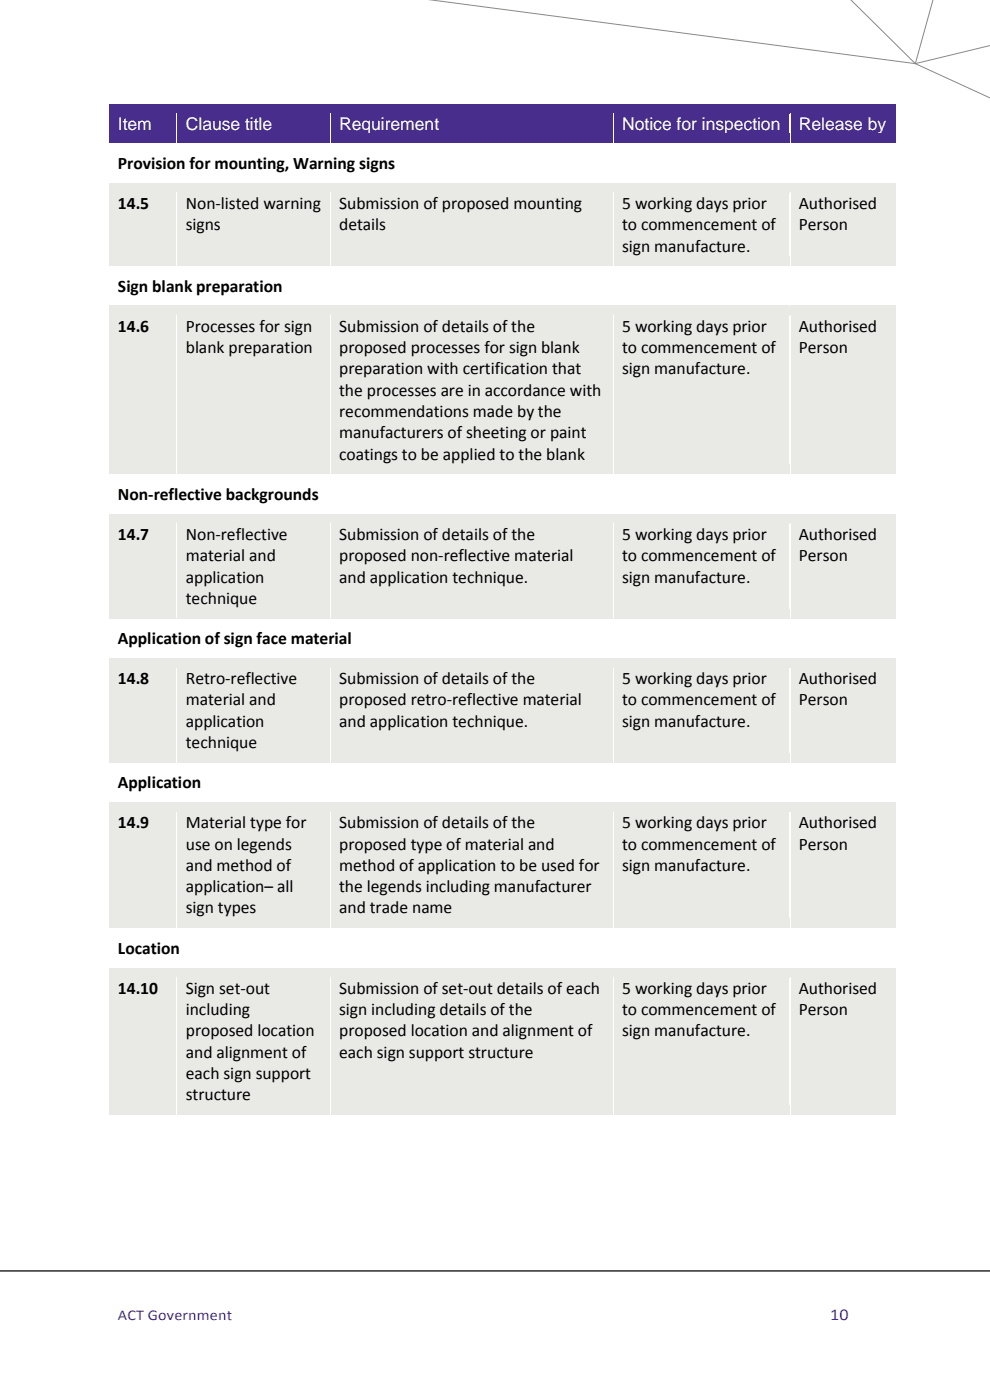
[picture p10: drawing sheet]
<svg xmlns="http://www.w3.org/2000/svg" width="210mm" height="297mm" viewBox="0 0 210 297" stroke-linecap="round" stroke-linejoin="round" font-family="sans-serif">
<defs><g id="words">
<g font-size="3.7" fill="#fff">
<text x="25" y="27.5">Item</text>
<text x="39.4" y="27.5">Clause title</text>
<text x="71.9" y="27.5">Requirement</text>
<text x="132" y="27.5">Notice for inspection</text>
<text x="169.5" y="27.5">Release by</text>
</g>
<g font-size="3.7">
<text x="25" y="35.8">Provision for mounting, Warning signs</text>
<text x="25" y="44.3">14.5</text>
<text x="39.4" y="44.3">Non-listed warning</text>
<text x="71.9" y="44.3">Submission of proposed mounting</text>
<text x="132" y="44.3">5 working days prior</text>
<text x="169.5" y="44.3">Authorised</text>
<text x="39.4" y="48.9">signs</text>
<text x="71.9" y="48.9">details</text>
<text x="132" y="48.9">to commencement of</text>
<text x="132" y="53.4">sign manufacture.</text>
<text x="169.5" y="48.9">Person</text>
<text x="25" y="61.9">Sign blank preparation</text>
<text x="25" y="70.4">14.6</text>
<text x="39.4" y="70.4">Processes for sign</text>
<text x="71.9" y="70.4">Submission of details of the</text>
<text x="132" y="70.4">5 working days prior</text>
<text x="169.5" y="70.4">Authorised</text>
<text x="39.4" y="74.9">blank preparation</text>
<text x="71.9" y="74.9">proposed processes for sign blank</text>
<text x="132" y="74.9">to commencement of</text>
<text x="169.5" y="74.9">Person</text>
<text x="71.9" y="79.4">preparation with certification that</text>
<text x="71.9" y="84">the processes are in accordance with</text>
<text x="132" y="79.4">sign manufacture.</text>
<text x="71.9" y="88.5">recommendations made by the</text>
<text x="71.9" y="93">manufacturers of sheeting or paint</text>
<text x="71.9" y="97.5">coatings to be applied to the blank</text>
<text x="25" y="106">Non-reflective backgrounds</text>
<text x="25" y="114.5">14.7</text>
<text x="39.4" y="114.5">Non-reflective</text>
<text x="39.4" y="119.1">material and</text>
<text x="71.9" y="114.5">Submission of details of the</text>
<text x="71.9" y="119.1">proposed non-reflective material</text>
<text x="132" y="114.5">5 working days prior</text>
<text x="132" y="119.1">to commencement of</text>
<text x="169.5" y="114.5">Authorised</text>
<text x="169.5" y="119.1">Person</text>
<text x="39.4" y="123.6">application</text>
<text x="71.9" y="123.6">and application technique.</text>
<text x="132" y="123.6">sign manufacture.</text>
<text x="39.4" y="128.1">technique</text>
<text x="25" y="136.6">Application of sign face material</text>
<text x="25" y="145.1">14.8</text>
<text x="39.4" y="145.1">Retro-reflective</text>
<text x="39.4" y="149.7">material and</text>
<text x="71.9" y="145.1">Submission of details of the</text>
<text x="71.9" y="149.7">proposed retro-reflective material</text>
<text x="132" y="145.1">5 working days prior</text>
<text x="132" y="149.7">to commencement of</text>
<text x="169.5" y="145.1">Authorised</text>
<text x="169.5" y="149.7">Person</text>
<text x="39.4" y="154.2">application</text>
<text x="71.9" y="154.2">and application technique.</text>
<text x="132" y="154.2">sign manufacture.</text>
<text x="39.4" y="158.7">technique</text>
<text x="25" y="167.2">Application</text>
<text x="25" y="175.7">14.9</text>
<text x="39.4" y="175.7">Material type for</text>
<text x="71.9" y="175.7">Submission of details of the</text>
<text x="132" y="175.7">5 working days prior</text>
<text x="169.5" y="175.7">Authorised</text>
<text x="39.4" y="180.2">use on legends</text>
<text x="39.4" y="184.8">and method of</text>
<text x="71.9" y="180.2">proposed type of material and</text>
<text x="71.9" y="184.8">method of application to be used for</text>
<text x="132" y="180.2">to commencement of</text>
<text x="132" y="184.8">sign manufacture.</text>
<text x="169.5" y="180.2">Person</text>
<text x="39.4" y="189.3">application– all</text>
<text x="71.9" y="189.3">the legends including manufacturer</text>
<text x="39.4" y="193.8">sign types</text>
<text x="71.9" y="193.8">and trade name</text>
<text x="25" y="202.3">Location</text>
<text x="25" y="210.8">14.10</text>
<text x="39.4" y="210.8">Sign set-out</text>
<text x="39.4" y="215.3">including</text>
<text x="71.9" y="210.8">Submission of set-out details of each</text>
<text x="71.9" y="215.3">sign including details of the</text>
<text x="132" y="210.8">5 working days prior</text>
<text x="132" y="215.3">to commencement of</text>
<text x="169.5" y="210.8">Authorised</text>
<text x="169.5" y="215.3">Person</text>
<text x="39.4" y="219.9">proposed location</text>
<text x="71.9" y="219.9">proposed location and alignment of</text>
<text x="132" y="219.9">sign manufacture.</text>
<text x="39.4" y="224.4">and alignment of</text>
<text x="71.9" y="224.4">each sign support structure</text>
<text x="39.4" y="228.9">each sign support</text>
<text x="39.4" y="233.4">structure</text>
</g>
<text font-size="3.5" fill="#482d8c" x="176.1" y="279.9">10</text>
<text font-size="3.2" fill="#482d8c" x="25" y="279.9">ACT Government</text>
</g></defs>
<path d="M91.2 -.1l103 13.6M180.5 -.1l13.7 13.6M197.9 -.1l-3.7 13.6 15.9-3.8M194.2 13.5l15.9 7.3" fill="none" stroke="#878787" stroke-width=".21"/>
<path d="M0 269.6h210" fill="none" stroke="#000" stroke-width=".26"/>
<g fill="#482d8c">
<path d="M23.1 22.1h14.3v8.3h-14.3z" fill-rule="evenodd"/>
<path d="M25 24.1h10.6v4.3h-10.6z" fill-rule="evenodd"/>
<path d="M37.6 22.1h32.3v8.3h-32.3z" fill-rule="evenodd"/>
<path d="M39.4 24.1h28.7v4.3h-28.7z" fill-rule="evenodd"/>
<path d="M70.1 22.1h59.9v8.3h-59.9z" fill-rule="evenodd"/>
<path d="M71.9 24.1h56.3v4.3h-56.3z" fill-rule="evenodd"/>
<path d="M130.2 22.1h37.3v8.3h-37.3z" fill-rule="evenodd"/>
<path d="M132 24.1h33.6v4.3h-33.6z" fill-rule="evenodd"/>
<path d="M167.7 22.1h22.4v8.3h-22.4z" fill-rule="evenodd"/>
<path d="M169.5 24.1h18.7v4.3h-18.7z" fill-rule="evenodd"/>
<path d="M23.1 22.1h14.3v2h-14.3z" fill-rule="evenodd"/>
</g>
<path d="M37.4 22.1h.2v2h-.2z" fill-rule="evenodd" fill="#fff"/>
<path d="M37.4 22.1h32.5v2h-32.5z" fill-rule="evenodd" fill="#482d8c"/>
<path d="M69.9 22.1h.2v2h-.2z" fill-rule="evenodd" fill="#fff"/>
<path d="M69.9 22.1h60.1v2h-60.1z" fill-rule="evenodd" fill="#482d8c"/>
<path d="M130 22.1h.2v2h-.2z" fill-rule="evenodd" fill="#fff"/>
<path d="M130 22.1h37.5v2h-37.5z" fill-rule="evenodd" fill="#482d8c"/>
<path d="M167.5 22.1h.2v2h-.2z" fill-rule="evenodd" fill="#fff"/>
<g fill="#482d8c">
<path d="M167.5 22.1h22.6v2h-22.6z" fill-rule="evenodd"/>
<path d="M23.1 28.4h14.4v2h-14.4z" fill-rule="evenodd"/>
<path d="M37.5 28.4h32.5v2h-32.5z" fill-rule="evenodd"/>
</g>
<path d="M37.4 24.1h.2v6.3h-.2z" fill-rule="evenodd" fill="#fff"/>
<path d="M70 28.4h60.1v2h-60.1z" fill-rule="evenodd" fill="#482d8c"/>
<path d="M69.9 24.1h.2v6.3h-.2z" fill-rule="evenodd" fill="#fff"/>
<path d="M130.1 28.4h37.5v2h-37.5z" fill-rule="evenodd" fill="#482d8c"/>
<path d="M130 24.1h.2v6.3h-.2z" fill-rule="evenodd" fill="#fff"/>
<path d="M167.6 28.4h22.5v2h-22.5z" fill-rule="evenodd" fill="#482d8c"/>
<g fill="#fff">
<path d="M167.5 24.1h.2v6.3h-.2z" fill-rule="evenodd"/>
<path d="M23.1 30.4h167v8.5h-167z" fill-rule="evenodd"/>
<path d="M25 32.3h163.2v4.6h-163.2z" fill-rule="evenodd"/>
<path d="M23.1 30.4h14.3v1.9h-14.3z" fill-rule="evenodd"/>
<path d="M37.4 30.4h32.5v1.9h-32.5z" fill-rule="evenodd"/>
<path d="M69.9 30.4h60.1v1.9h-60.1z" fill-rule="evenodd"/>
<path d="M130 30.4h37.5v1.9h-37.5z" fill-rule="evenodd"/>
<path d="M167.5 30.4h22.6v1.9h-22.6z" fill-rule="evenodd"/>
<path d="M23.1 36.9h167v2h-167z" fill-rule="evenodd"/>
</g>
<g fill="#e9e9e6">
<path d="M23.1 38.9h14.3v17.5h-14.3z" fill-rule="evenodd"/>
<path d="M25 40.9h10.6v4.5h-10.6z" fill-rule="evenodd"/>
<path d="M37.6 38.9h32.3v17.5h-32.3z" fill-rule="evenodd"/>
<path d="M39.4 40.9h28.7v4.5h-28.7z" fill-rule="evenodd"/>
<path d="M39.4 45.4h28.7v4.5h-28.7z" fill-rule="evenodd"/>
<path d="M70.1 38.9h59.9v17.5h-59.9z" fill-rule="evenodd"/>
<path d="M71.9 40.9h56.3v4.5h-56.3z" fill-rule="evenodd"/>
<path d="M71.9 45.4h56.3v4.5h-56.3z" fill-rule="evenodd"/>
<path d="M130.2 38.9h37.3v17.5h-37.3z" fill-rule="evenodd"/>
<path d="M132 40.9h33.6v4.5h-33.6z" fill-rule="evenodd"/>
<path d="M132 45.4h33.6v4.5h-33.6z" fill-rule="evenodd"/>
<path d="M132 49.9h33.6v4.5h-33.6z" fill-rule="evenodd"/>
<path d="M167.7 38.9h22.4v17.5h-22.4z" fill-rule="evenodd"/>
<path d="M169.5 40.9h18.7v4.5h-18.7z" fill-rule="evenodd"/>
<path d="M169.5 45.4h18.7v4.5h-18.7z" fill-rule="evenodd"/>
<path d="M23.1 38.9h14.3v2h-14.3z" fill-rule="evenodd"/>
</g>
<path d="M37.4 38.9h.2v2h-.2z" fill-rule="evenodd" fill="#fff"/>
<path d="M37.4 38.9h32.5v2h-32.5z" fill-rule="evenodd" fill="#e9e9e6"/>
<path d="M69.9 38.9h.2v2h-.2z" fill-rule="evenodd" fill="#fff"/>
<path d="M69.9 38.9h60.1v2h-60.1z" fill-rule="evenodd" fill="#e9e9e6"/>
<path d="M130 38.9h.2v2h-.2z" fill-rule="evenodd" fill="#fff"/>
<path d="M130 38.9h37.5v2h-37.5z" fill-rule="evenodd" fill="#e9e9e6"/>
<path d="M167.5 38.9h.2v2h-.2z" fill-rule="evenodd" fill="#fff"/>
<g fill="#e9e9e6">
<path d="M167.5 38.9h22.6v2h-22.6z" fill-rule="evenodd"/>
<path d="M23.1 54.4h14.4v2h-14.4z" fill-rule="evenodd"/>
<path d="M37.5 54.4h32.5v2h-32.5z" fill-rule="evenodd"/>
</g>
<path d="M37.4 40.9h.2v15.5h-.2z" fill-rule="evenodd" fill="#fff"/>
<path d="M70 54.4h60.1v2h-60.1z" fill-rule="evenodd" fill="#e9e9e6"/>
<path d="M69.9 40.9h.2v15.5h-.2z" fill-rule="evenodd" fill="#fff"/>
<path d="M130.1 54.4h37.5v2h-37.5z" fill-rule="evenodd" fill="#e9e9e6"/>
<path d="M130 40.9h.2v15.5h-.2z" fill-rule="evenodd" fill="#fff"/>
<path d="M167.6 54.4h22.5v2h-22.5z" fill-rule="evenodd" fill="#e9e9e6"/>
<path d="M167.5 40.9h.2v15.5h-.2z" fill-rule="evenodd" fill="#fff"/>
<g fill="#e9e9e6">
<path d="M23.1 64.9h14.3v35.7h-14.3z" fill-rule="evenodd"/>
<path d="M25 66.9h10.6v4.5h-10.6z" fill-rule="evenodd"/>
<path d="M37.6 64.9h32.3v35.7h-32.3z" fill-rule="evenodd"/>
<path d="M39.4 66.9h28.7v4.5h-28.7z" fill-rule="evenodd"/>
<path d="M39.4 71.4h28.7v4.6h-28.7z" fill-rule="evenodd"/>
<path d="M70.1 64.9h59.9v35.7h-59.9z" fill-rule="evenodd"/>
<path d="M71.9 66.9h56.3v4.5h-56.3z" fill-rule="evenodd"/>
<path d="M71.9 71.4h56.3v4.6h-56.3z" fill-rule="evenodd"/>
<path d="M71.9 76h56.3v4.5h-56.3z" fill-rule="evenodd"/>
<path d="M71.9 80.5h56.3v4.5h-56.3z" fill-rule="evenodd"/>
<path d="M71.9 85h56.3v4.5h-56.3z" fill-rule="evenodd"/>
<path d="M71.9 89.5h56.3v4.5h-56.3z" fill-rule="evenodd"/>
<path d="M71.9 94h56.3v4.6h-56.3z" fill-rule="evenodd"/>
<path d="M130.2 64.9h37.3v35.7h-37.3z" fill-rule="evenodd"/>
<path d="M132 66.9h33.6v4.5h-33.6z" fill-rule="evenodd"/>
<path d="M132 71.4h33.6v4.6h-33.6z" fill-rule="evenodd"/>
<path d="M132 76h33.6v4.5h-33.6z" fill-rule="evenodd"/>
<path d="M167.7 64.9h22.4v35.7h-22.4z" fill-rule="evenodd"/>
<path d="M169.5 66.9h18.7v4.5h-18.7z" fill-rule="evenodd"/>
<path d="M169.5 71.4h18.7v4.6h-18.7z" fill-rule="evenodd"/>
<path d="M23.1 64.9h14.3v2h-14.3z" fill-rule="evenodd"/>
</g>
<path d="M37.4 64.9h.2v2h-.2z" fill-rule="evenodd" fill="#fff"/>
<path d="M37.4 64.9h32.5v2h-32.5z" fill-rule="evenodd" fill="#e9e9e6"/>
<path d="M69.9 64.9h.2v2h-.2z" fill-rule="evenodd" fill="#fff"/>
<path d="M69.9 64.9h60.1v2h-60.1z" fill-rule="evenodd" fill="#e9e9e6"/>
<path d="M130 64.9h.2v2h-.2z" fill-rule="evenodd" fill="#fff"/>
<path d="M130 64.9h37.5v2h-37.5z" fill-rule="evenodd" fill="#e9e9e6"/>
<path d="M167.5 64.9h.2v2h-.2z" fill-rule="evenodd" fill="#fff"/>
<g fill="#e9e9e6">
<path d="M167.5 64.9h22.6v2h-22.6z" fill-rule="evenodd"/>
<path d="M23.1 98.6h14.4v2h-14.4z" fill-rule="evenodd"/>
<path d="M37.5 98.6h32.5v2h-32.5z" fill-rule="evenodd"/>
</g>
<path d="M37.4 66.9h.2v33.7h-.2z" fill-rule="evenodd" fill="#fff"/>
<path d="M70 98.6h60.1v2h-60.1z" fill-rule="evenodd" fill="#e9e9e6"/>
<path d="M69.9 66.9h.2v33.7h-.2z" fill-rule="evenodd" fill="#fff"/>
<path d="M130.1 98.6h37.5v2h-37.5z" fill-rule="evenodd" fill="#e9e9e6"/>
<path d="M130 66.9h.2v33.7h-.2z" fill-rule="evenodd" fill="#fff"/>
<path d="M167.6 98.6h22.5v2h-22.5z" fill-rule="evenodd" fill="#e9e9e6"/>
<path d="M167.5 66.9h.2v33.7h-.2z" fill-rule="evenodd" fill="#fff"/>
<g fill="#e9e9e6">
<path d="M23.1 109.1h14.3v22.1h-14.3z" fill-rule="evenodd"/>
<path d="M25 111.1h10.6v4.5h-10.6z" fill-rule="evenodd"/>
<path d="M37.6 109.1h32.3v22.1h-32.3z" fill-rule="evenodd"/>
<path d="M39.4 111.1h28.7v4.5h-28.7z" fill-rule="evenodd"/>
<path d="M39.4 115.6h28.7v4.5h-28.7z" fill-rule="evenodd"/>
<path d="M39.4 120.1h28.7v4.5h-28.7z" fill-rule="evenodd"/>
<path d="M39.4 124.6h28.7v4.6h-28.7z" fill-rule="evenodd"/>
<path d="M70.1 109.1h59.9v22.1h-59.9z" fill-rule="evenodd"/>
<path d="M71.9 111.1h56.3v4.5h-56.3z" fill-rule="evenodd"/>
<path d="M71.9 115.6h56.3v4.5h-56.3z" fill-rule="evenodd"/>
<path d="M71.9 120.1h56.3v4.5h-56.3z" fill-rule="evenodd"/>
<path d="M130.2 109.1h37.3v22.1h-37.3z" fill-rule="evenodd"/>
<path d="M132 111.1h33.6v4.5h-33.6z" fill-rule="evenodd"/>
<path d="M132 115.6h33.6v4.5h-33.6z" fill-rule="evenodd"/>
<path d="M132 120.1h33.6v4.5h-33.6z" fill-rule="evenodd"/>
<path d="M167.7 109.1h22.4v22.1h-22.4z" fill-rule="evenodd"/>
<path d="M169.5 111.1h18.7v4.5h-18.7z" fill-rule="evenodd"/>
<path d="M169.5 115.6h18.7v4.5h-18.7z" fill-rule="evenodd"/>
<path d="M23.1 109.1h14.3v2h-14.3z" fill-rule="evenodd"/>
</g>
<path d="M37.4 109.1h.2v2h-.2z" fill-rule="evenodd" fill="#fff"/>
<path d="M37.4 109.1h32.5v2h-32.5z" fill-rule="evenodd" fill="#e9e9e6"/>
<path d="M69.9 109.1h.2v2h-.2z" fill-rule="evenodd" fill="#fff"/>
<path d="M69.9 109.1h60.1v2h-60.1z" fill-rule="evenodd" fill="#e9e9e6"/>
<path d="M130 109.1h.2v2h-.2z" fill-rule="evenodd" fill="#fff"/>
<path d="M130 109.1h37.5v2h-37.5z" fill-rule="evenodd" fill="#e9e9e6"/>
<path d="M167.5 109.1h.2v2h-.2z" fill-rule="evenodd" fill="#fff"/>
<g fill="#e9e9e6">
<path d="M167.5 109.1h22.6v2h-22.6z" fill-rule="evenodd"/>
<path d="M23.1 129.2h14.4v2h-14.4z" fill-rule="evenodd"/>
<path d="M37.5 129.2h32.5v2h-32.5z" fill-rule="evenodd"/>
</g>
<path d="M37.4 111.1h.2v20.1h-.2z" fill-rule="evenodd" fill="#fff"/>
<path d="M70 129.2h60.1v2h-60.1z" fill-rule="evenodd" fill="#e9e9e6"/>
<path d="M69.9 111.1h.2v20.1h-.2z" fill-rule="evenodd" fill="#fff"/>
<path d="M130.1 129.2h37.5v2h-37.5z" fill-rule="evenodd" fill="#e9e9e6"/>
<path d="M130 111.1h.2v20.1h-.2z" fill-rule="evenodd" fill="#fff"/>
<path d="M167.6 129.2h22.5v2h-22.5z" fill-rule="evenodd" fill="#e9e9e6"/>
<path d="M167.5 111.1h.2v20.1h-.2z" fill-rule="evenodd" fill="#fff"/>
<g fill="#e9e9e6">
<path d="M23.1 139.7h14.3v22h-14.3z" fill-rule="evenodd"/>
<path d="M25 141.7h10.6v4.5h-10.6z" fill-rule="evenodd"/>
<path d="M37.6 139.7h32.3v22h-32.3z" fill-rule="evenodd"/>
<path d="M39.4 141.7h28.7v4.5h-28.7z" fill-rule="evenodd"/>
<path d="M39.4 146.2h28.7v4.5h-28.7z" fill-rule="evenodd"/>
<path d="M39.4 150.7h28.7v4.5h-28.7z" fill-rule="evenodd"/>
<path d="M39.4 155.2h28.7v4.5h-28.7z" fill-rule="evenodd"/>
<path d="M70.1 139.7h59.9v22h-59.9z" fill-rule="evenodd"/>
<path d="M71.9 141.7h56.3v4.5h-56.3z" fill-rule="evenodd"/>
<path d="M71.9 146.2h56.3v4.5h-56.3z" fill-rule="evenodd"/>
<path d="M71.9 150.7h56.3v4.5h-56.3z" fill-rule="evenodd"/>
<path d="M130.2 139.7h37.3v22h-37.3z" fill-rule="evenodd"/>
<path d="M132 141.7h33.6v4.5h-33.6z" fill-rule="evenodd"/>
<path d="M132 146.2h33.6v4.5h-33.6z" fill-rule="evenodd"/>
<path d="M132 150.7h33.6v4.5h-33.6z" fill-rule="evenodd"/>
<path d="M167.7 139.7h22.4v22h-22.4z" fill-rule="evenodd"/>
<path d="M169.5 141.7h18.7v4.5h-18.7z" fill-rule="evenodd"/>
<path d="M169.5 146.2h18.7v4.5h-18.7z" fill-rule="evenodd"/>
<path d="M23.1 139.7h14.3v2h-14.3z" fill-rule="evenodd"/>
</g>
<path d="M37.4 139.7h.2v2h-.2z" fill-rule="evenodd" fill="#fff"/>
<path d="M37.4 139.7h32.5v2h-32.5z" fill-rule="evenodd" fill="#e9e9e6"/>
<path d="M69.9 139.7h.2v2h-.2z" fill-rule="evenodd" fill="#fff"/>
<path d="M69.9 139.7h60.1v2h-60.1z" fill-rule="evenodd" fill="#e9e9e6"/>
<path d="M130 139.7h.2v2h-.2z" fill-rule="evenodd" fill="#fff"/>
<path d="M130 139.7h37.5v2h-37.5z" fill-rule="evenodd" fill="#e9e9e6"/>
<path d="M167.5 139.7h.2v2h-.2z" fill-rule="evenodd" fill="#fff"/>
<g fill="#e9e9e6">
<path d="M167.5 139.7h22.6v2h-22.6z" fill-rule="evenodd"/>
<path d="M23.1 159.7h14.4v2h-14.4z" fill-rule="evenodd"/>
<path d="M37.5 159.7h32.5v2h-32.5z" fill-rule="evenodd"/>
</g>
<path d="M37.4 141.7h.2v20h-.2z" fill-rule="evenodd" fill="#fff"/>
<path d="M70 159.7h60.1v2h-60.1z" fill-rule="evenodd" fill="#e9e9e6"/>
<path d="M69.9 141.7h.2v20h-.2z" fill-rule="evenodd" fill="#fff"/>
<path d="M130.1 159.7h37.5v2h-37.5z" fill-rule="evenodd" fill="#e9e9e6"/>
<path d="M130 141.7h.2v20h-.2z" fill-rule="evenodd" fill="#fff"/>
<path d="M167.6 159.7h22.5v2h-22.5z" fill-rule="evenodd" fill="#e9e9e6"/>
<path d="M167.5 141.7h.2v20h-.2z" fill-rule="evenodd" fill="#fff"/>
<g fill="#e9e9e6">
<path d="M23.1 170.2h14.3v26.6h-14.3z" fill-rule="evenodd"/>
<path d="M25 172.2h10.6v4.6h-10.6z" fill-rule="evenodd"/>
<path d="M37.6 170.2h32.3v26.6h-32.3z" fill-rule="evenodd"/>
<path d="M39.4 172.2h28.7v4.6h-28.7z" fill-rule="evenodd"/>
<path d="M39.4 176.8h28.7v4.5h-28.7z" fill-rule="evenodd"/>
<path d="M39.4 181.3h28.7v4.5h-28.7z" fill-rule="evenodd"/>
<path d="M39.4 185.8h28.7v4.5h-28.7z" fill-rule="evenodd"/>
<path d="M39.4 190.3h28.7v4.5h-28.7z" fill-rule="evenodd"/>
<path d="M70.1 170.2h59.9v26.6h-59.9z" fill-rule="evenodd"/>
<path d="M71.9 172.2h56.3v4.6h-56.3z" fill-rule="evenodd"/>
<path d="M71.9 176.8h56.3v4.5h-56.3z" fill-rule="evenodd"/>
<path d="M71.9 181.3h56.3v4.5h-56.3z" fill-rule="evenodd"/>
<path d="M71.9 185.8h56.3v4.5h-56.3z" fill-rule="evenodd"/>
<path d="M71.9 190.3h56.3v4.5h-56.3z" fill-rule="evenodd"/>
<path d="M130.2 170.2h37.3v26.6h-37.3z" fill-rule="evenodd"/>
<path d="M132 172.2h33.6v4.6h-33.6z" fill-rule="evenodd"/>
<path d="M132 176.8h33.6v4.5h-33.6z" fill-rule="evenodd"/>
<path d="M132 181.3h33.6v4.5h-33.6z" fill-rule="evenodd"/>
<path d="M167.7 170.2h22.4v26.6h-22.4z" fill-rule="evenodd"/>
<path d="M169.5 172.2h18.7v4.6h-18.7z" fill-rule="evenodd"/>
<path d="M169.5 176.8h18.7v4.5h-18.7z" fill-rule="evenodd"/>
<path d="M23.1 170.2h14.3v2h-14.3z" fill-rule="evenodd"/>
</g>
<path d="M37.4 170.2h.2v2h-.2z" fill-rule="evenodd" fill="#fff"/>
<path d="M37.4 170.2h32.5v2h-32.5z" fill-rule="evenodd" fill="#e9e9e6"/>
<path d="M69.9 170.2h.2v2h-.2z" fill-rule="evenodd" fill="#fff"/>
<path d="M69.9 170.2h60.1v2h-60.1z" fill-rule="evenodd" fill="#e9e9e6"/>
<path d="M130 170.2h.2v2h-.2z" fill-rule="evenodd" fill="#fff"/>
<path d="M130 170.2h37.5v2h-37.5z" fill-rule="evenodd" fill="#e9e9e6"/>
<path d="M167.5 170.2h.2v2h-.2z" fill-rule="evenodd" fill="#fff"/>
<g fill="#e9e9e6">
<path d="M167.5 170.2h22.6v2h-22.6z" fill-rule="evenodd"/>
<path d="M23.1 194.8h14.4v2h-14.4z" fill-rule="evenodd"/>
<path d="M37.5 194.8h32.5v2h-32.5z" fill-rule="evenodd"/>
</g>
<path d="M37.4 172.2h.2v24.6h-.2z" fill-rule="evenodd" fill="#fff"/>
<path d="M70 194.8h60.1v2h-60.1z" fill-rule="evenodd" fill="#e9e9e6"/>
<path d="M69.9 172.2h.2v24.6h-.2z" fill-rule="evenodd" fill="#fff"/>
<path d="M130.1 194.8h37.5v2h-37.5z" fill-rule="evenodd" fill="#e9e9e6"/>
<path d="M130 172.2h.2v24.6h-.2z" fill-rule="evenodd" fill="#fff"/>
<path d="M167.6 194.8h22.5v2h-22.5z" fill-rule="evenodd" fill="#e9e9e6"/>
<path d="M167.5 172.2h.2v24.6h-.2z" fill-rule="evenodd" fill="#fff"/>
<g fill="#e9e9e6">
<path d="M23.1 205.3h14.3v31.2h-14.3z" fill-rule="evenodd"/>
<path d="M25 207.3h10.6v4.6h-10.6z" fill-rule="evenodd"/>
<path d="M37.6 205.3h32.3v31.2h-32.3z" fill-rule="evenodd"/>
<path d="M39.4 207.3h28.7v4.6h-28.7z" fill-rule="evenodd"/>
<path d="M39.4 211.9h28.7v4.5h-28.7z" fill-rule="evenodd"/>
<path d="M39.4 216.4h28.7v4.5h-28.7z" fill-rule="evenodd"/>
<path d="M39.4 220.9h28.7v4.5h-28.7z" fill-rule="evenodd"/>
<path d="M39.4 225.4h28.7v4.5h-28.7z" fill-rule="evenodd"/>
<path d="M39.4 229.9h28.7v4.6h-28.7z" fill-rule="evenodd"/>
<path d="M70.1 205.3h59.9v31.2h-59.9z" fill-rule="evenodd"/>
<path d="M71.9 207.3h56.3v4.6h-56.3z" fill-rule="evenodd"/>
<path d="M71.9 211.9h56.3v4.5h-56.3z" fill-rule="evenodd"/>
<path d="M71.9 216.4h56.3v4.5h-56.3z" fill-rule="evenodd"/>
<path d="M71.9 220.9h56.3v4.5h-56.3z" fill-rule="evenodd"/>
<path d="M130.2 205.3h37.3v31.2h-37.3z" fill-rule="evenodd"/>
<path d="M132 207.3h33.6v4.6h-33.6z" fill-rule="evenodd"/>
<path d="M132 211.9h33.6v4.5h-33.6z" fill-rule="evenodd"/>
<path d="M132 216.4h33.6v4.5h-33.6z" fill-rule="evenodd"/>
<path d="M167.7 205.3h22.4v31.2h-22.4z" fill-rule="evenodd"/>
<path d="M169.5 207.3h18.7v4.6h-18.7z" fill-rule="evenodd"/>
<path d="M169.5 211.9h18.7v4.5h-18.7z" fill-rule="evenodd"/>
<path d="M23.1 205.3h14.3v2h-14.3z" fill-rule="evenodd"/>
</g>
<path d="M37.4 205.3h.2v2h-.2z" fill-rule="evenodd" fill="#fff"/>
<path d="M37.4 205.3h32.5v2h-32.5z" fill-rule="evenodd" fill="#e9e9e6"/>
<path d="M69.9 205.3h.2v2h-.2z" fill-rule="evenodd" fill="#fff"/>
<path d="M69.9 205.3h60.1v2h-60.1z" fill-rule="evenodd" fill="#e9e9e6"/>
<path d="M130 205.3h.2v2h-.2z" fill-rule="evenodd" fill="#fff"/>
<path d="M130 205.3h37.5v2h-37.5z" fill-rule="evenodd" fill="#e9e9e6"/>
<path d="M167.5 205.3h.2v2h-.2z" fill-rule="evenodd" fill="#fff"/>
<g fill="#e9e9e6">
<path d="M167.5 205.3h22.6v2h-22.6z" fill-rule="evenodd"/>
<path d="M23.1 234.5h14.4v2h-14.4z" fill-rule="evenodd"/>
<path d="M37.5 234.5h32.5v2h-32.5z" fill-rule="evenodd"/>
</g>
<path d="M37.4 207.3h.2v29.2h-.2z" fill-rule="evenodd" fill="#fff"/>
<path d="M70 234.5h60.1v2h-60.1z" fill-rule="evenodd" fill="#e9e9e6"/>
<path d="M69.9 207.3h.2v29.2h-.2z" fill-rule="evenodd" fill="#fff"/>
<path d="M130.1 234.5h37.5v2h-37.5z" fill-rule="evenodd" fill="#e9e9e6"/>
<path d="M130 207.3h.2v29.2h-.2z" fill-rule="evenodd" fill="#fff"/>
<path d="M167.6 234.5h22.5v2h-22.5z" fill-rule="evenodd" fill="#e9e9e6"/>
<path d="M167.5 207.3h.2v29.2h-.2z" fill-rule="evenodd" fill="#fff"/>
<use href="#words"/>
</svg>
